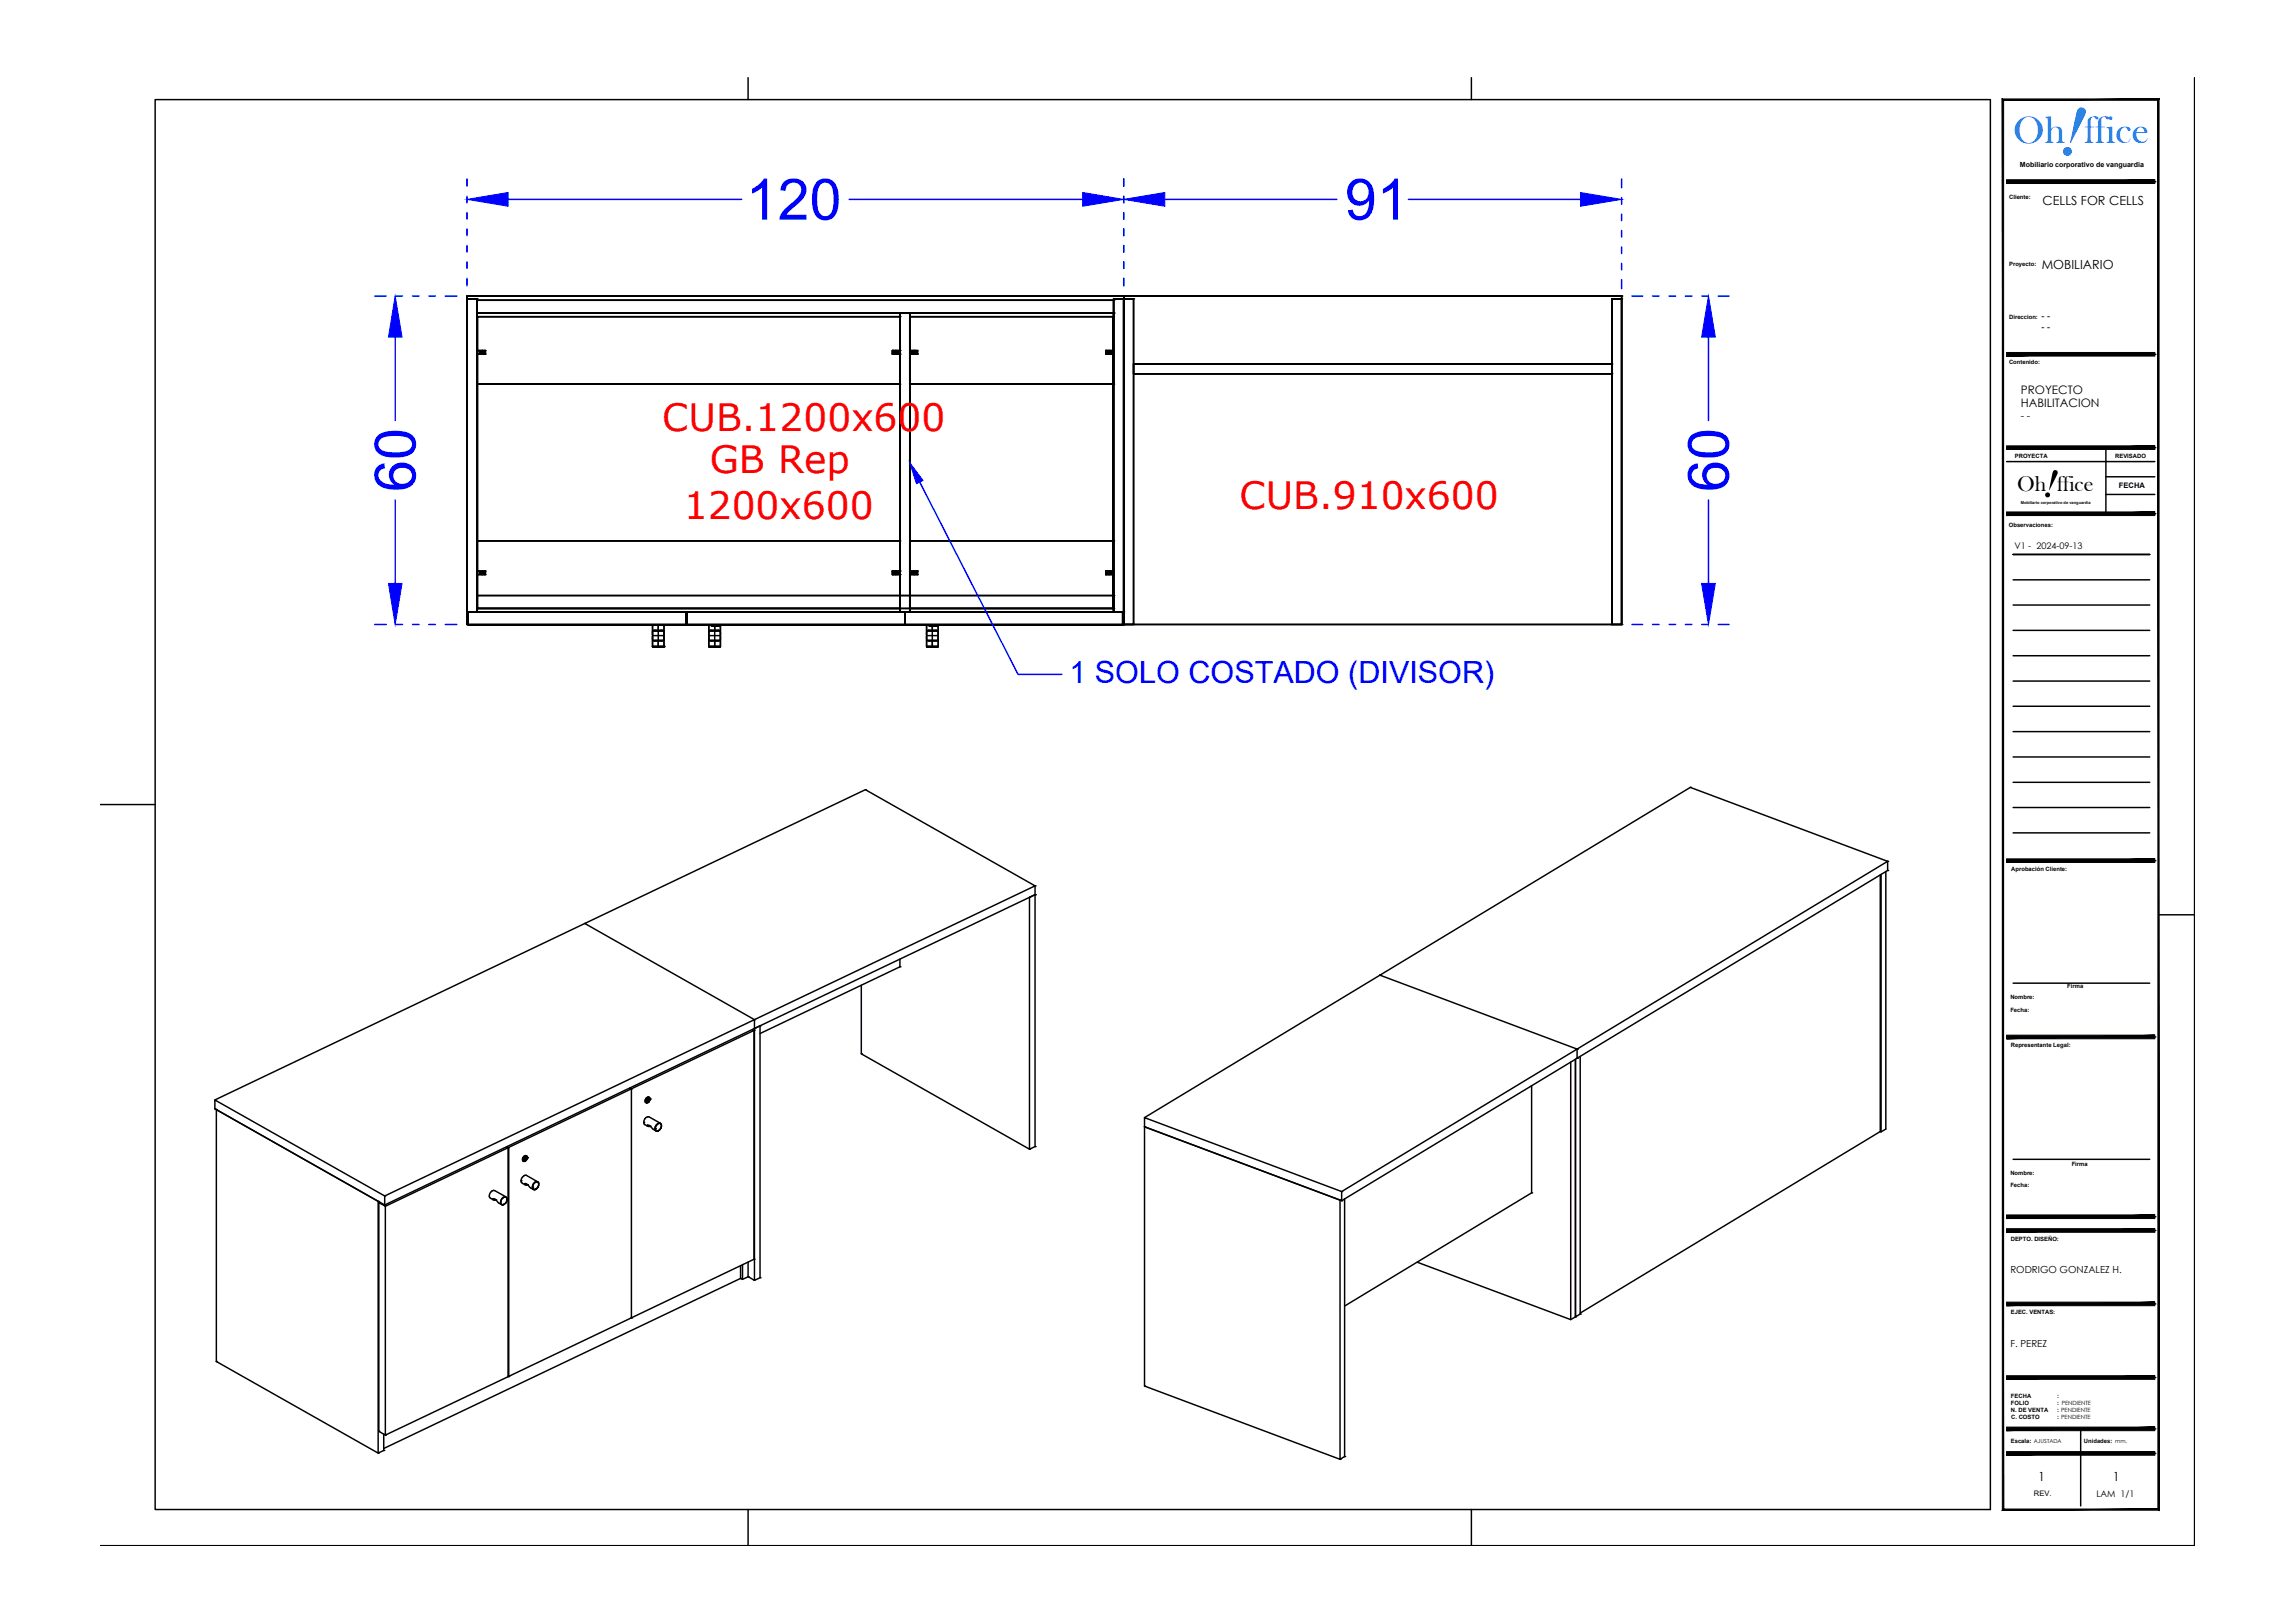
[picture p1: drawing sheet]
<svg xmlns="http://www.w3.org/2000/svg" width="297mm" height="210mm" viewBox="0 0 297 210" stroke-linecap="round" stroke-linejoin="round" font-family="sans-serif">
<defs><g id="words">
<text font-size="9.6" fill="#007fff" x="266.2" y="19.7" transform="rotate(19 266.2 19.7)">!</text>
<g font-size="7.4" fill="#00f">
<text x="96.5" y="28.4">120</text>
<text x="174" y="28.4">91</text>
<text x="53.7" y="63.6" transform="rotate(-90 53.7 63.6)">60</text>
<text x="223.7" y="63.6" transform="rotate(-90 223.7 63.6)">60</text>
</g>
<text font-size="5.4" x="264.2" y="64.1" transform="rotate(18 264.2 64.1)">!</text>
<text font-size="5" fill="#007fff" x="260.5" y="18.6">Oh ffice</text>
<g font-size="4.9" fill="#f00">
<text x="85.7" y="55.8">CUB.1200x600</text>
<text x="91.8" y="61.2">GB Rep</text>
<text x="160.3" y="65.8">CUB.910x600</text>
<text x="88.5" y="67.2">1200x600</text>
</g>
<text font-size="4" fill="#00f" x="138.4" y="88.3">1 SOLO COSTADO (DIVISOR)</text>
<text font-size="2.8" x="260.9" y="63.5">Oh ffice</text>
<g font-size="1.6">
<text x="264.3" y="26.5">CELLS FOR CELLS</text>
<text x="264.1" y="34.8">MOBILIARIO</text>
<text x="263.7" y="191.7">1</text>
<text x="273.3" y="191.6">1</text>
</g>
<g font-size="1.5">
<text x="261.4" y="52.7">HABILITACION</text>
<text x="261.4" y="51">PROYECTO</text>
</g>
<g font-size="1.3">
<text x="261.4" y="54.2">- -</text>
<text x="260.1" y="164.7">RODRIGO GONZALEZ H.</text>
<text x="260.1" y="174.3">F. PEREZ</text>
</g>
<g font-size="1.2">
<text x="264.1" y="41.3">- -</text>
<text x="264.1" y="42.7">- -</text>
<text x="260.6" y="71">V1 - 2024-09-13</text>
<text x="271.2" y="193.7">LAM 1/1</text>
</g>
<g font-size="1">
<text x="274.1" y="63.2">FECHA</text>
<text x="263.1" y="193.6">REV.</text>
</g>
<text font-size=".9" x="261.3" y="21.6">Mobiliario corporativo de vanguardia</text>
<g font-size=".8">
<text x="259.9" y="25.8">Cliente:</text>
<text x="259.9" y="34.5">Proyecto:</text>
<text x="259.9" y="41.3">Direccion:</text>
<text x="259.9" y="47.1">Contenido:</text>
<text x="260.7" y="59.2">PROYECTA</text>
<text x="273.6" y="59.2">REVISADO</text>
<text x="259.9" y="68.2">Observaciones:</text>
<text x="260.2" y="112.7">Aprobación Cliente:</text>
<text x="260.1" y="129.3">Nombre:</text>
<text x="260.1" y="131">Fecha:</text>
<text x="267.4" y="127.9">Firma</text>
<text x="260.1" y="135.5">Representante Legal:</text>
<text x="260.1" y="152.1">Nombre:</text>
<text x="260.1" y="153.6">Fecha:</text>
<text x="268" y="150.9">Firma</text>
<text x="260.1" y="160.6">DEPTO. DISEÑO:</text>
<text x="260.1" y="170.1">EJEC. VENTAS:</text>
<text x="260.2" y="180.9">FECHA</text>
<text x="260.2" y="181.8">FOLIO</text>
<text x="260.2" y="182.7">N. DE VENTA</text>
<text x="260.2" y="183.6">C. COSTO</text>
<text x="266.1" y="180.9">:</text>
<text x="266.1" y="181.8">: PENDIENTE</text>
<text x="266.1" y="182.7">: PENDIENTE</text>
<text x="266.1" y="183.6">: PENDIENTE</text>
<text x="260.1" y="186.7">Escala: AJUSTADA</text>
<text x="269.6" y="186.7">Unidades: mm.</text>
</g>
<text font-size=".5" x="261.4" y="65.2">Mobiliario corporativo de vanguardia</text>
</g></defs>
<!-- layer: 0H_3D -->
<g fill="none" stroke="#000" stroke-width=".19">
<path d="M60.4 38.3h85h-85M60.4 38.3h.1M60.4 38.7h1.3h-1.3M60.4 38.7h.1M61.7 38.7v40.5v-40.5M61.7 38.7h.1M61.7 38.9h82.4v1.6h-82.4v-1.6v1.6h82.4v-1.6zM144.1 38.9h.1M144.1 38.7v40.5h1.3h-1.3v-40.5h1.3v40.5v-40.5zM144.1 38.7h.1M145.4 38.7h.1M145.4 38.3v42.5v-42.5"/>
<path d="M145.4 38.3h.1M145.4 38.3h64.4h-64.4M209.8 38.3v42.5v-42.5M209.8 38.3h.1M61.7 40.5v9.2h54.7v-9.2h-54.7h54.7v9.2h-54.7zM61.7 49.7h.1M61.7 40.5h.1M61.7 40.5h82.4h-82.4M61.8 41v37.7h54.6v-37.7h-54.6h54.6v37.7h-54.6zM61.8 41h.1M61.8 45.4h.9v.4h-.9zM61.8 45.4h.5v.1h-.2v.2h.2v.1h-.5z"/>
<path d="M61.8 45.4h.1M61.8 45.8h.1M62.1 45.5v.2M62.1 45.5h.1M62.1 45.7h.1M62.1 45.5h.6M62.1 45.7h.6M62.3 45.4h.4v.1h-.4M62.3 45.7h.4v.1h-.4M62.3 45.7h.1M62.3 45.5h.1M62.3 45.4h.1"/>
<path d="M62.3 45.8h.1M62.7 45.5h.1M62.7 45.7h.1M62.7 45.4h.1M62.7 45.8h.1M62.7 45.5v.2M115.5 45.7v.1h.4M115.5 45.4h.9v.4h-.9M115.5 45.5h.1M115.5 45.7h.1M115.5 45.8h.1M115.5 45.4h.1"/>
<path d="M115.5 45.5h.6M115.5 45.4v.4M115.9 45.7h-.4h.6M115.9 45.4h-.4v.1h.4M115.9 45.4h.5v.4h-.5v-.1h.2v-.2h-.2zM115.9 45.7h.1M115.9 45.5h.1M115.9 45.8h.1M115.9 45.4h.1M116.1 45.5v.2M116.1 45.5h.1M116.1 45.7h.1"/>
<path d="M116.4 40.5h.1M116.4 49.7h.1M116.4 41h.1M116.4 45.4h.1M116.4 45.8h.1M116.4 40.5v38.7v-38.7h1.3v38.7h-1.3h1.3v-38.7zM117.7 40.5v9.2h26.4v-9.2h-26.4h26.4v9.2h-26.4zM117.7 49.7h.1M117.7 40.5h.1M117.7 41v37.7h26.3v-37.7h-26.3h26.3v37.7h-26.3zM117.7 41h.1M117.7 45.4h.9v.4h-.9z"/>
<path d="M117.7 45.4h.5v.1h-.2v.2h.2v.1h-.5zM117.7 45.4h.1M117.7 45.8h.1M118 45.7h.6h-.4M118 45.5h.1M118 45.7h.1M118 45.5h.6M118 45.5v.2M118.2 45.4h.4v.1h-.4M118.2 45.7h.1M118.2 45.5h.1M118.2 45.8h.1"/>
<path d="M118.2 45.4h.1M118.6 45.7v.1h-.4M118.6 45.5h.1M118.6 45.7h.1M118.6 45.8h.1M118.6 45.4h.1M118.6 45.5v.2M143.1 45.7v.1h.4M143.1 45.4h.9v.4h-.9M143.1 45.5h.1M143.1 45.7h.1M143.1 45.8h.1"/>
<path d="M143.1 45.4h.1M143.1 45.5h.6M143.1 45.4v.4M143.5 45.7h-.4h.6M143.5 45.4h-.4v.1h.4M143.5 45.4h.5v.4h-.5v-.1h.2v-.2h-.2zM143.5 45.7h.1M143.5 45.5h.1M143.5 45.8h.1M143.5 45.4h.1M143.7 45.5v.2M143.7 45.5h.1"/>
<path d="M143.7 45.7h.1M144 41h.1M144 45.4h.1M144 45.8h.1M144.1 40.5v38.7v-38.7M144.1 40.5h.1M144.1 49.7h.1M60.4 79.2v-40.5v40.5M60.4 79.2h.1M60.6 79.2v1.7h28.1v-1.7h-28.1h28.1v1.7h-28.1zM60.6 79.2h.1M61.7 79.2h-1.3h1.3"/>
<path d="M61.7 70v9.2zM61.7 70h54.7h-54.7M61.7 79.2h.1M61.7 70h.1M61.7 79.2v-38.7v38.7M61.7 77.1h82.4v1.6h-82.4v-1.6v1.6h82.4v-1.6zM61.8 78.7h.1M61.8 73.9h.5v.1h-.2v.2h.2v.2h-.5zM61.8 74.4h.1M61.8 73.9h.1M62.1 74h.6h-.4M62.1 74v.2"/>
<path d="M62.1 74.2h.1M62.1 74h.1M62.1 74.2h.6M62.3 73.9h.4v.1M62.3 74.2h.4v.2h-.4M62.3 74h.1M62.3 74.2h.1M62.3 73.9h.1M62.3 74.4h.1M62.7 73.9h-.9v.5h.9M62.7 74.2h.1M62.7 74h.1"/>
<path d="M62.7 73.9h.1M62.7 74.4h.1M62.7 73.9v.5M88.7 79.2h.1M88.9 79.2v1.7h28.2v-1.7v1.7h-28.2v-1.7h28.2zM88.9 79.2h.1M115.5 73.9h.9v.5h-.9zM115.5 74.2h.1M115.5 74h.1M115.5 74.4h.1M115.5 73.9h.1M115.5 74.2h.6"/>
<path d="M115.5 74h.6M115.5 74v.2M115.9 74.2h-.4v.2h.4M115.9 73.9h-.4v.1h.4M115.9 73.9h.5v.5h-.5v-.2h.2v-.2h-.2zM115.9 74h.1M115.9 74.2h.1M115.9 74.4h.1M115.9 73.9h.1M116.1 74v.2M116.1 74.2h.1M116.1 74h.1"/>
<path d="M116.4 70v9.2v-9.2M116.4 79.2h-54.7h54.7M116.4 70h.1M116.4 79.2h.1M116.4 78.7h.1M116.4 74.4h.1M116.4 73.9h.1M117.1 79.2h.1M117.1 79.2v1.7h28.1v-1.7v1.7h-28.1v-1.7h28.1zM117.7 79.2v-9.2v9.2M117.7 70h26.4h-26.4M117.7 79.2h.1"/>
<path d="M117.7 70h.1M117.7 78.7h.1M117.7 73.9h.5v.1h-.2v.2h.2v.2h-.5zM117.7 74.4h.1M117.7 73.9h.1M118 74.2h.1M118 74h.1M118 74.2h.6M118 74h.6M118 74v.2M118.2 74.2h.4v.2h-.4M118.2 73.9h.4v.1h-.4"/>
<path d="M118.2 74h.1M118.2 74.2h.1M118.2 74.4h.1M118.2 73.9h.1M118.6 73.9h-.9v.5h.9M118.6 74.2h.1M118.6 74h.1M118.6 74.4h.1M118.6 73.9h.1M118.6 73.9v.5M143.1 73.9h.9v.5h-.9zM143.1 74.2h.1"/>
<path d="M143.1 74h.1M143.1 74.4h.1M143.1 73.9h.1M143.1 74.2h.6M143.1 74h.6M143.1 74v.2M143.5 74.2h-.4v.2h.4M143.5 73.9h-.4v.1h.4M143.5 73.9h.5v.5h-.5v-.2h.2v-.2h-.2zM143.5 74h.1M143.5 74.2h.1M143.5 74.4h.1"/>
<path d="M143.5 73.9h.1M143.7 74v.2M143.7 74.2h.1M143.7 74h.1M144 78.7h.1M144 74.4h.1M144 73.9h.1M144.1 79.2h-82.4h82.4M144.1 79.2h.1M144.1 70v9.2v-9.2M144.1 79.2h-26.4h26.4M144.1 70h.1"/>
<path d="M144.1 77.1h.1M144.1 78.7h.1M145.2 79.2h.1M145.4 79.2h.1M60.4 80.8v-42.5v42.5M60.4 80.8h.1M60.6 80.9h.1M84.4 80.9h1.5zM84.4 83.7h1.5zM84.4 82.3h1.5M84.4 80.9v1.2M84.4 82.4v1.3"/>
<path d="M84.4 83.6l.1 .1M84.4 81.7h1.5M84.4 82.8h1.5M84.5 81.6h.8a.38 .38 0 0 1 .5 0 .38 .38 0 0 1 .1 .5v.5a.29 .29 0 0 1-.1 .3 .29 .29 0 0 1-.3 0h-.4a.49 .49 0 0 1-.7-.1zM84.6 81.6h1.1M84.6 83h1.1M85.2 80.9v2.8M85.2 81.6h.1M85.9 83.7h.1M85.9 80.9h.1M85.9 80.9v1.2M85.9 82.4v1.3"/>
<path d="M85.9 83.6v.1M88.7 80.9h.1M88.9 80.9h.1M91.7 80.9h1.5zM91.7 83.7h1.5zM91.7 83.7h.1M91.7 80.9h.1M91.7 82.3h1.5M91.7 80.9v1.2M91.7 82.4v1.3M91.7 83.6l.1 .1M91.7 81.7h1.5"/>
<path d="M91.7 82.8h1.5M91.8 81.6h1a.29 .29 0 0 1 .3 0 .29 .29 0 0 1 .1 .3v.2a.81 .81 0 0 1-.2 .9l-.9-.1a.29 .29 0 0 1-.3 0 .29 .29 0 0 1-.1-.3zM91.9 81.6h1.1M91.9 83h1.1M92 81h1.1zM92 80.9h1.1zM92 80.9v.1M92.1 81h.9zM92.1 81h.1M92.4 81h.3zM92.4 80.9h.3zM92.4 81h.1"/>
<path d="M92.4 80.9h.1M92.4 80.9v.1M92.4 80.9v.1v-.1M92.5 81.6h.1M92.5 81h.1M92.5 80.9h.1M92.5 80.9v2.8M92.5 80.9v.1M92.6 80.9v.1M92.6 80.9v.1v-.1M92.6 81h.1M92.6 80.9h.1"/>
<path d="M92.7 81h.1M92.7 80.9h.1M92.7 80.9v.1M93 81h.1M93.1 81h.1M93.1 80.9h.1M93.1 80.9v.1M93.2 83.6v.1M93.2 80.9v1.2M93.2 82.4v1.3M117.1 80.9h.1M119.9 80.9h1.5z"/>
<path d="M119.9 83.7h1.5zM119.9 83.7h.1M119.9 80.9h.1M119.9 82.3h1.5M119.9 80.9v1.2M119.9 82.4v1.3M119.9 83.6v.1M119.9 83.7h1.4zM119.9 81.7h1.4M119.9 82.8h1.4M119.9 81.6h1.1a.29 .29 0 0 1 .3 0 .29 .29 0 0 1 .1 .3v.2a.81 .81 0 0 1-.2 .9l-.9-.1a.29 .29 0 0 1-.3 0 .29 .29 0 0 1-.1-.3zM120.1 81.6h1"/>
<path d="M120.1 83h1M120.2 81h1zM120.2 80.9h1zM120.2 80.9v.1M120.3 81h.9zM120.3 81h.1M120.3 81h.8zM120.6 81h.2zM120.6 80.9h.2zM120.6 81h.1M120.6 80.9h.1M120.6 80.9v2.8"/>
<path d="M120.6 80.9v.1v-.1M120.6 81.6h.1M120.7 80.9v.1M120.7 81h.1M120.7 80.9h.1M120.8 80.9v.1v-.1M120.8 81h.1M120.8 80.9h.1M120.8 80.9v.1M121.1 81h.1M121.2 81h.1M121.2 80.9h.1"/>
<path d="M121.2 80.9v.1M121.4 80.9v1.2M121.4 82.4v1.3M121.4 83.6l-.1 .1M145.2 80.9h.1M145.4 80.8h-85h85M145.4 80.8h.1M145.4 80.8v-42.5v42.5M209.8 80.8h-64.4h64.4M209.8 80.8h.1"/>
</g>
<!-- layer: 0 -->
<g fill="none" stroke="#000" stroke-width=".19">
<path d="M145.4 38.7v42.1v-42.1h1.2v42.1h-1.2h1.2v-42.1zM145.4 38.7h.1M146.6 38.7h.1M208.5 38.7v42.1v-42.1h1.3v42.1h-1.3h1.3v-42.1zM208.5 38.7h.1M209.8 38.7h.1M146.6 47.1v1.3h61.9h-61.9v-1.3h61.9v1.3v-1.3zM146.6 48.4h.1M146.6 47.1h.1M208.5 48.4h.1M208.5 47.1h.1M145.4 80.8h.1"/>
<path d="M146.6 80.8h.1M208.5 80.8h.1M209.8 80.8h.1M75.7 119.5h.1M75.7 119.5l36.3-17.3 21.9 12.4-36.3 17.4M112 102.2h.1M133.2 116.1h.1M133.9 114.6v1.2l-36.3 17.3M133.9 114.6h.1M133.9 115.8h.1M218.7 101.9l25.5 9.6-40.2 24.3M218.7 101.9h.1"/>
<path d="M218.7 101.9l-40.2 24.3M243.3 113.2v33.2l-38.9 23.5M243.4 113.2v33.3l-.1-.1M244 112.8v33.3l-.6 .4M244.2 111.5v1.1l-40.2 24.3M244.2 111.5h.1M244.2 112.6h.1M97.4 133.2l.1 .2-15.8 7.5M97.5 133.4v29.6l-15.8 7.5M97.5 133.4h.1M97.6 132v1.1l-47.8 22.8M97.6 132h.1"/>
<path d="M97.6 133.1h.1M98.3 132.8h.1M111.4 127.5v8.9l21.8 12.3v-32.6l.7-.3v32.6l-.7 .3M111.4 136.4h.1M116.4 124.1v1l-18.1 8.7M116.4 125.1h.1M178.5 126.2h.1M178.5 126.2l25.5 9.6-30.4 18.4M178.5 126.2l-30.4 18.4M203.2 137.5v33.3l-19.8-7.5M203.8 137.1v33.3M204 135.8h.1"/>
<path d="M204 136.9h.1M204 135.8v1.1l-30.4 18.5M204.4 136.7v33.4l-.6 .3v-33.3M27.8 142.3l22 12.5v1.1l-22-12.4zM27.8 142.3l47.9-22.8 21.9 12.5-47.8 22.8M27.8 143.5h.1M28 143.6l20.9 11.9v32.5l-20.9-11.8zM28 143.6h.1M48.9 155.5h.1M49 155.6l.9 .5v29.6l-.9-.5zM49 155.6h.1M49.1 155.6h-.1"/>
<path d="M49.8 154.8h.1M49.8 155.9h.1M63.8 155.3l-.1-.1a.86 .86 0 0 1 .8 .5l.4 .2M64.1 155.3h-.2a.76 .76 0 0 1-.6-.5 .68 .68 0 0 1 .7-.7l1.4 .8a.64 .64 0 0 0-.6 .3 .64 .64 0 0 0 .1 .7M64.1 155.3h.1M65.2 155.9h-.3M65.2 155.8l.2-.1zM65.4 154.9l.2 .3-.2-.3a.62 .62 0 0 0-.5 1h.1M65.5 148.4l.2 .1-15.8 7.6M65.6 155.4l-.2 .3zM65.6 155.2v.2zM65.6 155.2h.1"/>
<path d="M65.6 148.4l.2 .1v29.6h-.1M65.7 148.5v29.7l-15.8 7.5M65.7 148.5h.1M67.4 152.8a.72 .72 0 0 1 .7-.7l1.4 .8a.62 .62 0 0 0-.5 .4 .62 .62 0 0 0 0 .6M67.4 152.8a.69 .69 0 0 0 .8 .5M67.4 152.8h.1M67.7 149.7l.4-.1a.44 .44 0 0 0-.4 .2 .44 .44 0 0 0 .1 .5l-.2-.1v-.1zM67.9 150h.1M67.9 149.9v.1M67.9 149.9h.1M67.9 150.1h.1M67.9 153.3l-.1-.1a.89 .89 0 0 1 .8 .5l.4 .2"/>
<path d="M67.9 150h.1v.2M68 149.7l-.1 .1M68 149.9v.1M68 150l-.1 .1M68 150.2l.1-.1-.1 .1M68 149.7l-.1 .2M68 150h.1M68 150.2h.1M68 150.1h.1M68 149.7h.1M68 149.9h.1M68 150h-.1"/>
<path d="M68 149.8h.1M68.1 149.6a.44 .44 0 0 1 .1 .4 .44 .44 0 0 1-.4 .3M68.2 149.7a.34 .34 0 0 0-.5 .1 .34 .34 0 0 0 .1 .5l.2-.1M68.2 149.7v.1l-.1 .3 .1-.3-.1-.2a.35 .35 0 0 0-.3 .3 .35 .35 0 0 0 0 .3h.2M68.2 149.7h.1M68.2 149.8h.1M68.2 153.3h.1M68.9 153.6h.1M68.9 153.6l.2 .3h.2h-.2M69 153.9h.3l.2-.1-.2 .1M69.5 152.9l.1 .1M69.6 153l.1 .1"/>
<path d="M69.6 153a.57 .57 0 0 0-.7 .6M69.6 153.6l-.1 .2zM69.7 153.4l-.1 .2zM69.7 153.1v.3zM81.5 140.8l.2 .1-15.9 7.6M81.7 140.9v29.6l-15.9 7.6M81.7 140.9h.1M83.3 145.2a.68 .68 0 0 1 .7-.7l1.4 .9a.64 .64 0 0 0-.6 .3 .64 .64 0 0 0 .1 .7M83.3 145.2l.1 .3 .5 .3h.2M83.3 145.2h.1M83.7 142.2l-.2 .3 .2 .2M83.7 142.2l.1-.2 .2 .1 .1 .2-.1 .3"/>
<path d="M83.7 142.7h.1M83.8 142.3v.2M83.8 142.3h.1M83.8 142.4h.1M83.8 142.5h.1l-.1 .1M83.8 142.6h.1M83.8 145.7l-.1-.1a.89 .89 0 0 1 .8 .5l.4 .3M83.8 142l-.1 .1M83.8 142.2v.1M83.8 142.5v.1M83.8 142.5h.1M83.8 142.2h.1"/>
<path d="M83.9 142.3l-.1 .1M83.9 142.2h.1M83.9 142.4h.1M83.9 142.3h.1M83.9 142.4v.1M83.9 142h.1M84 142a.41 .41 0 0 0-.5 .2 .41 .41 0 0 0 .2 .5h-.2v-.2l.2-.4M84 142a.36 .36 0 0 1 0 .6M84 142.6a.32 .32 0 0 0 0-.5 .35 .35 0 0 0-.4 .2 .35 .35 0 0 0 .1 .4l.3-.1-.3 .1M84 142.6l-.3 .1M84.1 142.3h.1M84.1 142.2h.1"/>
<path d="M84.1 145.8h.1M84.1 145.7v.1M84.7 146.1h.1M84.8 146.1l.1 .3 .2-.1-.1 .1 .3-.2-.1 .1M84.8 146.1h.1M84.9 146.4h.1M85.4 145.4l.2 .2-.1-.2a.56 .56 0 0 0-.7 .7M85.5 146l-.2 .2zM85.6 145.8l-.1 .2zM85.6 145.6v.2zM133.2 148.7h.1M133.9 148.4h.1"/>
<path d="M148.1 144.6l25.5 9.6v1.2l-25.5-9.6zM148.1 144.6h.1M148.1 145.8h.1M173.4 155.3h.1M173.6 154.2h.1M173.6 155.4h.1M174 155.2v33.3M198.1 140.5v13.9l-24.1 14.6M198.1 154.4h.1M243.3 146.4h.1M28 176.2h.1M65.7 178.2h.1"/>
<path d="M65.8 178.1h.1M81.7 170.5h.1M95.8 163.8v1.6l-46.2 22.1M95.8 165.4h.1M96.1 163.7v1.9l-.3-.2M96.8 163.3v1.9l-.7 .4M96.8 165.2h.1M96.8 165.2l.8 .5v-32.6l.7-.3v32.6l-.7 .3M97.5 163h.1M98.3 165.4h.1M148.1 179.4h.1M203.8 170.4h.1"/>
<path d="M203.8 170.4l-.6 .4M204.4 170.1h.1M48.9 188h.1M49 185.2h.1M49.6 185.6v2.1l-.7 .3M49.6 187.7h.1M49.9 185.7h.1M173.4 188.8h.1M174 188.5l-.6 .3v-33.5l-25.3-9.5v33.6l25.3 9.4M174 188.5h.1"/>
</g>
<!-- layer: 0H_COTAS -->
<g fill="none" stroke="#00f" stroke-width=".19">
<path d="M48.5 38.3h1.5M51.2 38.3h.9M53.4 38.3h.8M55.5 38.3h.8M57.6 38.3h1.5M60.4 23.2v.9M60.4 25.4v.8M60.4 27.5v.9M60.4 29.6v.9M60.4 31.8v.8M60.4 33.9v.8M60.4 36v1"/>
<path d="M65.7 25.8h30.3M109.8 25.8h30.3M145.4 23.2v.9M145.4 25.4v.8M145.4 27.5v.9M145.4 29.6v.9M145.4 31.8v.8M145.4 33.9v.8M145.4 36v1M150.7 25.8h22.3M182.2 25.8h22.3M209.8 23.2v1.1"/>
<path d="M209.8 25.6v.8M209.8 27.7v.9M209.8 29.8v.9M209.8 32v.8M209.8 34.1v.8M209.8 36.2v1.2M211.1 38.3h1.4M213.8 38.3h.8M215.9 38.3h.9M218 38.3h.9M220.2 38.3h.8M222.3 38.3h1.4"/>
<path d="M51.1 43.6v10.8M221 43.6v10.8M51.1 64.7v10.8M221 64.7v10.8M48.5 80.8h1.5M51.2 80.8h.9M53.4 80.8h.8M55.5 80.8h.8M57.6 80.8h1.5M211.1 80.8h1.4M213.8 80.8h.8M215.9 80.8h.9"/>
<path d="M218 80.8h.9M220.2 80.8h.8M222.3 80.8h1.4"/>
</g>
<g fill="#00f" stroke="#00f" stroke-width=".13">
<path d="M60.4 25.8l5.3-.9v1.8z"/>
<path d="M140.1 24.9l5.3 .9-5.3 .9z"/>
<path d="M145.4 25.8l5.3-.9v1.8z"/>
<path d="M204.5 24.9l5.3 .9-5.3 .9z"/>
<path d="M221 38.3l.9 5.3h-1.8z"/>
<path d="M220.1 75.5h1.8l-.9 5.3z"/>
<path d="M51.1 38.3l.9 5.3h-1.7z"/>
<path d="M50.3 75.5h1.7l-.9 5.3z"/>
</g>
<!-- layer: 0H_TEXTOS -->
<path d="M117.7 59.9l1.7 2.3-.8 .4z" fill="#00f" stroke="#00f" stroke-width=".13"/>
<path d="M119 62.4l12.7 24.9h5.7" fill="none" stroke="#00f" stroke-width=".19"/>
<g fill="none" stroke="#000" stroke-width=".19">
<path d="M20.1 12.9h237.4v182.4h-237.4zM96.8 10.1v2.8M190.4 10.1v2.8M283.9 10.1v189.9h-271M278.8 23.5h.1M259.6 59.7h19.2M272.4 58v8.5M278.8 57.9h.1M278.8 45.8h.1M260.4 75h17.7M260.4 78.3h17.7M272.4 64h6.4"/>
<path d="M272.4 61.7h6.4M278.1 71.8h-17.7h17.7M278.8 66.5h.1M260.4 81.6h17.7M260.4 84.9h17.7M260.4 88.1h17.7M260.4 91.4h17.7M260.4 94.7h17.7M260.4 98h17.7M12.9 104.1h7.2M260.4 101.2h17.7M260.4 104.5h17.7"/>
<path d="M260.4 107.8h17.7M278.8 111.4h.1M279.2 118.4h4.7M260.4 127.2h17.7M278.8 134.2h.1M260.4 150h17.7M278.8 157.5h.1M278.8 159.2h.1M278.8 168.7h.1M278.8 178.3h.1M96.8 195.3v4.7M190.4 195.3v4.7"/>
<path d="M269.2 185v2.8M269.2 188.3v6.6M278.8 184.9h.1M278.8 188.1h.1"/>
</g>
<g fill="#000" stroke="#000" stroke-width=".13">
<path d="M259 12.8l.2 .2 20.1-.2zM259.2 13l20.1-.2-.1 .2zM279.3 12.8l-.1 .2 .1 182.4zM279.2 13l.1 182.4-.1-.1zM259 195.4h20.3l-.1-.1zM259 195.4l.2-.1h20zM259 12.8v182.6l.2-.1zM259 12.8l.2 .2v182.3z"/>
<path d="M259.6 23.3v.4l19.2-.4zM259.6 23.7l19.2-.4v.4z"/>
<path d="M259.6 57.7v.5l19.2-.5zM259.6 58.2l19.2-.5v.5z"/>
<path d="M259.6 45.6v.5l19.2-.5zM259.6 46.1l19.2-.5v.5z"/>
<path d="M259.6 66.3v.4l19.2-.4zM259.6 66.7l19.2-.4v.4z"/>
<path d="M259.6 111.1v.5l19.2-.5zM259.6 111.6l19.2-.5v.5z"/>
<path d="M259.6 134v.4l19.2-.4zM259.6 134.4l19.2-.4v.4z"/>
<path d="M259.6 157.2v.5l19.2-.5zM259.6 157.7l19.2-.5v.5z"/>
<path d="M259.6 159v.5l19.2-.5zM259.6 159.5l19.2-.5v.5z"/>
<path d="M259.6 168.5v.5l19.2-.5zM259.6 169l19.2-.5v.5z"/>
<path d="M259.6 178v.5l19.2-.5zM259.6 178.5l19.2-.5v.5z"/>
<path d="M259.6 184.7v.4l19.2-.4zM259.6 185.1l19.2-.4v.4z"/>
<path d="M259.6 187.9v.4l19.2-.4zM259.6 188.3l19.2-.4v.4z"/>
</g>
<use href="#words"/>
</svg>
